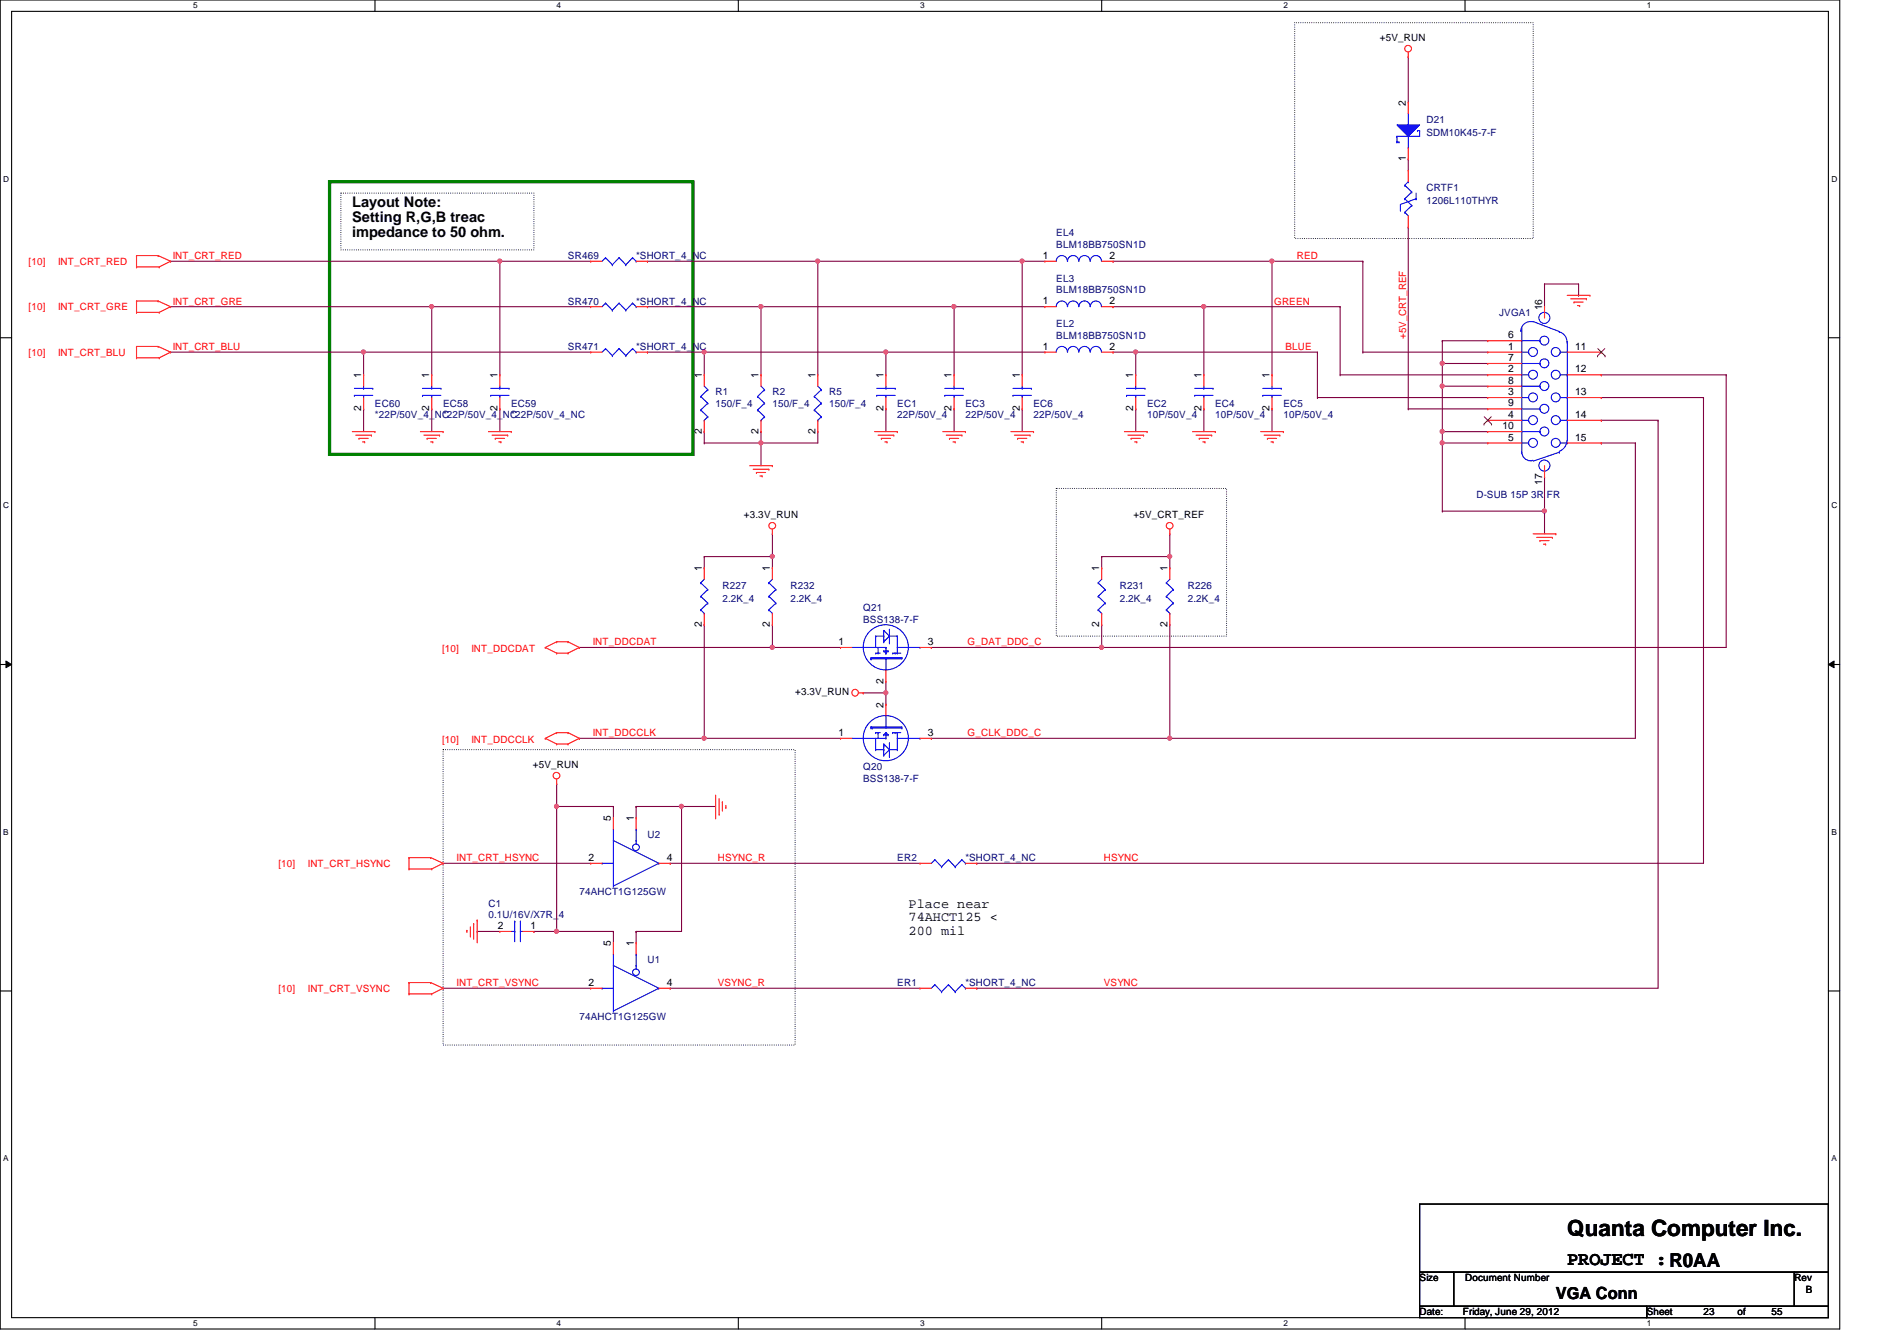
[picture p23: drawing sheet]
<svg xmlns="http://www.w3.org/2000/svg" width="297mm" height="210mm" viewBox="0 0 297 210" stroke-linecap="round" stroke-linejoin="round" font-family="sans-serif">
<defs><g id="words">
<text font-size="3.5" x="245.4" y="193.5">Quanta Computer Inc.</text>
<text font-size="3" x="245.4" y="198.1">PROJECT :R0AA</text>
<text font-size="2.6" x="243.6" y="203.3">VGA Conn</text>
<g font-size="2.3">
<text x="55.2" y="32.3">Layout Note:</text>
<text x="55.2" y="34.7">Setting R,G,B treac</text>
<text x="55.2" y="37.1">impedance to 50 ohm.</text>
</g>
<g font-size="2.1">
<text x="142.3" y="142.1">Place near</text>
<text x="142.3" y="144.2">74AHCT125 &lt;</text>
<text x="142.3" y="146.3">200 mil</text>
</g>
<g font-size="1.6">
<text x="216.1" y="6.4">+5V_RUN</text>
<text x="220.1" y="16.6" transform="rotate(-90 220.1 16.6)">2</text>
<text x="220.1" y="25.2" transform="rotate(-90 220.1 25.2)">1</text>
<text x="163.3" y="40.5">1</text>
<text x="173.7" y="40.5">2</text>
<text x="163.3" y="47.6">1</text>
<text x="173.7" y="47.6">2</text>
<text x="236.2" y="53">6</text>
<text x="241.5" y="48.6" transform="rotate(-90 241.5 48.6)">16</text>
<text x="56.6" y="59.2" transform="rotate(-90 56.6 59.2)">1</text>
<text x="67.2" y="59.2" transform="rotate(-90 67.2 59.2)">1</text>
<text x="77.9" y="59.2" transform="rotate(-90 77.9 59.2)">1</text>
<text x="109.9" y="59.2" transform="rotate(-90 109.9 59.2)">1</text>
<text x="118.8" y="59.2" transform="rotate(-90 118.8 59.2)">1</text>
<text x="127.7" y="59.2" transform="rotate(-90 127.7 59.2)">1</text>
<text x="138.3" y="59.2" transform="rotate(-90 138.3 59.2)">1</text>
<text x="149" y="59.2" transform="rotate(-90 149 59.2)">1</text>
<text x="159.7" y="59.2" transform="rotate(-90 159.7 59.2)">1</text>
<text x="163.3" y="54.7">1</text>
<text x="173.7" y="54.7">2</text>
<text x="177.5" y="59.2" transform="rotate(-90 177.5 59.2)">1</text>
<text x="188.1" y="59.2" transform="rotate(-90 188.1 59.2)">1</text>
<text x="198.8" y="59.2" transform="rotate(-90 198.8 59.2)">1</text>
<text x="236.2" y="54.7">1</text>
<text x="236.2" y="58.3">2</text>
<text x="236.2" y="56.5">7</text>
<text x="246.6" y="58.3">12</text>
<text x="246.6" y="54.7">11</text>
<text x="56.6" y="64.3" transform="rotate(-90 56.6 64.3)">2</text>
<text x="67.2" y="64.3" transform="rotate(-90 67.2 64.3)">2</text>
<text x="77.9" y="64.3" transform="rotate(-90 77.9 64.3)">2</text>
<text x="138.3" y="64.3" transform="rotate(-90 138.3 64.3)">2</text>
<text x="149" y="64.3" transform="rotate(-90 149 64.3)">2</text>
<text x="159.7" y="64.3" transform="rotate(-90 159.7 64.3)">2</text>
<text x="177.5" y="64.3" transform="rotate(-90 177.5 64.3)">2</text>
<text x="188.1" y="64.3" transform="rotate(-90 188.1 64.3)">2</text>
<text x="198.8" y="64.3" transform="rotate(-90 198.8 64.3)">2</text>
<text x="236.2" y="61.8">3</text>
<text x="236.2" y="65.4">4</text>
<text x="236.2" y="60.1">8</text>
<text x="236.2" y="63.6">9</text>
<text x="246.6" y="65.4">14</text>
<text x="246.6" y="61.8">13</text>
<text x="109.9" y="67.9" transform="rotate(-90 109.9 67.9)">2</text>
<text x="118.8" y="67.9" transform="rotate(-90 118.8 67.9)">2</text>
<text x="127.7" y="67.9" transform="rotate(-90 127.7 67.9)">2</text>
<text x="235.3" y="67.2">10</text>
<text x="236.2" y="69">5</text>
<text x="246.6" y="69">15</text>
<text x="241.5" y="75.9" transform="rotate(-90 241.5 75.9)">17</text>
<text x="116.5" y="81.1">+3.3V_RUN</text>
<text x="177.5" y="81.1">+5V_CRT_REF</text>
<text x="109.9" y="89.5" transform="rotate(-90 109.9 89.5)">1</text>
<text x="120.6" y="89.5" transform="rotate(-90 120.6 89.5)">1</text>
<text x="172.1" y="89.5" transform="rotate(-90 172.1 89.5)">1</text>
<text x="182.8" y="89.5" transform="rotate(-90 182.8 89.5)">1</text>
<text x="109.9" y="98.1" transform="rotate(-90 109.9 98.1)">2</text>
<text x="120.6" y="98.1" transform="rotate(-90 120.6 98.1)">2</text>
<text x="131.3" y="101">1</text>
<text x="145.3" y="101">3</text>
<text x="172.1" y="98.1" transform="rotate(-90 172.1 98.1)">2</text>
<text x="182.8" y="98.1" transform="rotate(-90 182.8 98.1)">2</text>
<text x="138.3" y="107" transform="rotate(-90 138.3 107)">2</text>
<text x="124.5" y="108.8">+3.3V_RUN</text>
<text x="138.3" y="110.8" transform="rotate(-90 138.3 110.8)">2</text>
<text x="131.3" y="115.2">1</text>
<text x="145.3" y="115.2">3</text>
<text x="83.4" y="120.2">+5V_RUN</text>
<text x="95.7" y="128.6" transform="rotate(-90 95.7 128.6)">5</text>
<text x="99.2" y="128.6" transform="rotate(-90 99.2 128.6)">1</text>
<text x="92.2" y="134.7">2</text>
<text x="104.4" y="134.7">4</text>
<text x="77.9" y="145.4">2</text>
<text x="83.1" y="145.4">1</text>
<text x="95.7" y="148.1" transform="rotate(-90 95.7 148.1)">5</text>
<text x="99.2" y="148.1" transform="rotate(-90 99.2 148.1)">1</text>
<text x="92.2" y="154.3">2</text>
<text x="104.4" y="154.3">4</text>
<text x="222.3" y="200.6">Size</text>
<text x="229.4" y="200.6">Document Number</text>
<text x="281" y="200.6">Rev</text>
<text x="282.7" y="202.4">B</text>
<text x="222.3" y="205.9">Date:</text>
<text x="229.1" y="205.9">Friday, June 29, 2012</text>
<text x="257.8" y="205.9">Sheet</text>
<text x="266.7" y="205.9">23</text>
<text x="272.1" y="205.9">of</text>
<text x="277.4" y="205.9">55</text>
</g>
<g font-size="1.6" fill="#000080">
<text x="223.3" y="19.2">D21</text>
<text x="223.3" y="21.3">SDM10K45-7-F</text>
<text x="223.3" y="29.9">CRTF1</text>
<text x="223.3" y="32">1206L110THYR</text>
<text x="88.9" y="40.6">SR469</text>
<text x="99.6" y="40.6">*SHORT_4_NC</text>
<text x="165.4" y="37">EL4</text>
<text x="165.4" y="38.8">BLM18BB750SN1D</text>
<text x="88.9" y="47.7">SR470</text>
<text x="99.6" y="47.7">*SHORT_4_NC</text>
<text x="165.4" y="44.1">EL3</text>
<text x="165.4" y="45.9">BLM18BB750SN1D</text>
<text x="165.4" y="51.2">EL2</text>
<text x="165.4" y="53">BLM18BB750SN1D</text>
<text x="234.7" y="49.4">JVGA1</text>
<text x="88.9" y="54.8">SR471</text>
<text x="99.6" y="54.8">*SHORT_4_NC</text>
<text x="58.7" y="63.7">EC60</text>
<text x="58.7" y="65.4">*22P/50V_4_NC</text>
<text x="69.4" y="63.7">EC58</text>
<text x="69.4" y="65.4">*22P/50V_4_NC</text>
<text x="80" y="63.7">EC59</text>
<text x="80" y="65.4">*22P/50V_4_NC</text>
<text x="112.1" y="61.9">R1</text>
<text x="112.1" y="63.7">150/F_4</text>
<text x="120.9" y="61.9">R2</text>
<text x="120.9" y="63.7">150/F_4</text>
<text x="129.8" y="61.9">R5</text>
<text x="129.8" y="63.7">150/F_4</text>
<text x="140.5" y="63.7">EC1</text>
<text x="140.5" y="65.4">22P/50V_4</text>
<text x="151.2" y="63.7">EC3</text>
<text x="151.2" y="65.4">22P/50V_4</text>
<text x="161.8" y="63.7">EC6</text>
<text x="161.8" y="65.4">22P/50V_4</text>
<text x="179.6" y="63.7">EC2</text>
<text x="179.6" y="65.4">10P/50V_4</text>
<text x="190.3" y="63.7">EC4</text>
<text x="190.3" y="65.4">10P/50V_4</text>
<text x="201" y="63.7">EC5</text>
<text x="201" y="65.4">10P/50V_4</text>
<text x="231.2" y="77.9">D-SUB 15P 3R FR</text>
<text x="113.1" y="92.1">R227</text>
<text x="113.1" y="94.2">2.2K_4</text>
<text x="123.8" y="92.1">R232</text>
<text x="123.8" y="94.2">2.2K_4</text>
<text x="135.2" y="95.7">Q21</text>
<text x="175.3" y="92.1">R231</text>
<text x="175.3" y="94.2">2.2K_4</text>
<text x="186" y="92.1">R226</text>
<text x="186" y="94.2">2.2K_4</text>
<text x="135.2" y="97.5">BSS138-7-F</text>
<text x="135.2" y="120.6">Q20</text>
<text x="135.2" y="122.3">BSS138-7-F</text>
<text x="101.4" y="131.2">U2</text>
<text x="140.5" y="134.8">ER2</text>
<text x="151.2" y="134.8">*SHORT_4_NC</text>
<text x="76.5" y="141.9">C1</text>
<text x="76.5" y="143.7">0.1U/16V/X7R_4</text>
<text x="90.7" y="140.1">74AHCT1G125GW</text>
<text x="101.4" y="150.8">U1</text>
<text x="140.5" y="154.3">ER1</text>
<text x="151.2" y="154.3">*SHORT_4_NC</text>
<text x="90.7" y="159.7">74AHCT1G125GW</text>
</g>
<g font-size="1.6" fill="#f00">
<text x="4.5" y="41.4">[10]</text>
<text x="9.1" y="41.4">INT_CRT_RED</text>
<text x="27" y="40.6">INT_CRT_RED</text>
<text x="203.1" y="40.6">RED</text>
<text x="27" y="47.7">INT_CRT_GRE</text>
<text x="199.5" y="47.7">GREEN</text>
<text x="4.5" y="48.6">[10]</text>
<text x="9.1" y="48.6">INT_CRT_GRE</text>
<text x="220.2" y="53" transform="rotate(-90 220.2 53)">+5V_CRT_REF</text>
<text x="4.5" y="55.7">[10]</text>
<text x="9.1" y="55.7">INT_CRT_BLU</text>
<text x="27" y="54.8">INT_CRT_BLU</text>
<text x="201.3" y="54.8">BLUE</text>
<text x="92.8" y="101">INT_DDCDAT</text>
<text x="151.5" y="101">G_DAT_DDC_C</text>
<text x="69.2" y="102.1">[10]</text>
<text x="73.8" y="102.1">INT_DDCDAT</text>
<text x="69.2" y="116.3">[10]</text>
<text x="73.8" y="116.3">INT_DDCCLK</text>
<text x="92.8" y="115.2">INT_DDCCLK</text>
<text x="151.5" y="115.2">G_CLK_DDC_C</text>
<text x="43.6" y="135.7">[10]</text>
<text x="48.2" y="135.7">INT_CRT_HSYNC</text>
<text x="71.5" y="134.8">INT_CRT_HSYNC</text>
<text x="112.4" y="134.8">HSYNC_R</text>
<text x="172.8" y="134.8">HSYNC</text>
<text x="43.6" y="155.2">[10]</text>
<text x="48.2" y="155.2">INT_CRT_VSYNC</text>
<text x="71.5" y="154.3">INT_CRT_VSYNC</text>
<text x="112.4" y="154.3">VSYNC_R</text>
<text x="172.8" y="154.3">VSYNC</text>
</g>
<g font-size="1.3">
<text x="30.3" y="1.3">5</text>
<text x="87.2" y="1.3">4</text>
<text x="144.1" y="1.3">3</text>
<text x="201" y="1.3">2</text>
<text x="257.8" y="1.3">1</text>
<text x=".5" y="28.4">D</text>
<text x="286.8" y="28.4">D</text>
<text x=".5" y="79.5">C</text>
<text x="286.8" y="79.5">C</text>
<text x=".5" y="130.7">B</text>
<text x="286.8" y="130.7">B</text>
<text x=".5" y="181.8">A</text>
<text x="286.8" y="181.8">A</text>
<text x="30.3" y="207.6">5</text>
<text x="87.2" y="207.6">4</text>
<text x="144.1" y="207.6">3</text>
<text x="201" y="207.6">2</text>
<text x="257.8" y="207.6">1</text>
</g>
</g></defs>
<path d="M0 0h288.1v208h-288.1zM1.8 1.8h284.5v204.4h-284.5z" fill="none" stroke="#000" stroke-width=".17"/>
<g fill="#fff">
<path d="M30.3 .2h.6v1.4h-.6z"/>
<path d="M30.3 206.4h.6v1.4h-.6z"/>
</g>
<path d="M58.7 0v1.8M58.7 206.2v1.8" fill="none" stroke="#000" stroke-width=".17"/>
<g fill="#fff">
<path d="M87.2 .2h.6v1.4h-.6z"/>
<path d="M87.2 206.4h.6v1.4h-.6z"/>
</g>
<path d="M115.6 0v1.8M115.6 206.2v1.8" fill="none" stroke="#000" stroke-width=".17"/>
<g fill="#fff">
<path d="M144.1 .2h.6v1.4h-.6z"/>
<path d="M144.1 206.4h.6v1.4h-.6z"/>
</g>
<path d="M172.5 0v1.8M172.5 206.2v1.8" fill="none" stroke="#000" stroke-width=".17"/>
<g fill="#fff">
<path d="M201 .2h.6v1.4h-.6z"/>
<path d="M201 206.4h.6v1.4h-.6z"/>
</g>
<path d="M229.4 0v1.8M229.4 206.2v1.8" fill="none" stroke="#000" stroke-width=".17"/>
<g fill="#fff">
<path d="M257.8 .2h.7v1.4h-.7z"/>
<path d="M257.8 206.4h.7v1.4h-.7z"/>
<path d="M.5 27.3h.9v1.4h-.9z"/>
<path d="M286.8 27.3h.9v1.4h-.9z"/>
<path d="M.5 78.4h.9v1.4h-.9z"/>
<path d="M286.8 78.4h.9v1.4h-.9z"/>
</g>
<path d="M0 52.9h1.8M286.3 52.9h1.8" fill="none" stroke="#000" stroke-width=".17"/>
<g fill="#fff">
<path d="M.5 129.5h.8v1.4h-.8z"/>
<path d="M286.8 129.5h.8v1.4h-.8z"/>
</g>
<path d="M0 104h1.8M286.3 104h1.8" fill="none" stroke="#000" stroke-width=".17"/>
<path d="M.9 103.5l.9 .5-.9 .5zM286.3 104l.9-.5v1z" fill="#000"/>
<path d="M.9 103.5l.9 .5-.9 .5zM286.3 104l.9-.5v1z" fill="none" stroke="#000" stroke-width=".16"/>
<g fill="#fff">
<path d="M.5 180.6h.8v1.4h-.8z"/>
<path d="M286.8 180.6h.8v1.4h-.8z"/>
</g>
<path d="M0 155.1h1.8M286.3 155.1h1.8" fill="none" stroke="#000" stroke-width=".17"/>
<path d="M202.7 3.6h37.4v33.7h-37.4zM53.4 30.2h30.2v8.9h-30.2zM165.4 76.5h26.7v23.1h-26.7zM69.4 117.3h55.1v46.3h-55.1z" fill="none" stroke="#000" stroke-width=".17" stroke-dasharray="0 .3"/>
<path d="M51.6 28.4h56.9v42.7h-56.9z" fill="none" stroke="#008000" stroke-width=".51"/>
<path d="M138.7 55.1h.1M138.7 55.1h24.9" fill="none" stroke="#800040" stroke-width=".17"/>
<circle cx="138.7" cy="55.1" r=".32" fill="#f0f"/>
<circle cx="138.7" cy="55.1" r=".32" fill="none" stroke="#f0f" stroke-width=".17"/>
<path d="M160.1 40.9h.1M160.1 40.9h3.5M120.9 97.8h.1M120.9 97.8v3.5h-30.2M90.7 101.3h.1" fill="none" stroke="#800040" stroke-width=".17"/>
<circle cx="120.9" cy="101.3" r=".32" fill="#f0f"/>
<circle cx="120.9" cy="101.3" r=".32" fill="none" stroke="#f0f" stroke-width=".17"/>
<g fill="none" stroke="#800040" stroke-width=".17">
<path d="M199.2 40.9h.1M199.2 40.9h14.2M225.8 53.3h.1M225.8 56.9h.1M225.8 53.3v3.6M225.8 53.3h7.2M225.8 56.9h7.2M110.3 69.3h.1M110.3 69.3h8.9M206.3 62.2h.1M206.3 62.2h26.7M225.8 67.6h.1"/>
<path d="M225.8 69.3h.1M225.8 69.3h7.2M225.8 67.6h7.2M225.8 67.6v1.7M250.7 69.3h.1M250.7 65.8h.1M250.7 62.2h.1M250.7 69.3h5.4M250.7 62.2h16M250.7 65.8h8.9M259.6 65.8h.1M259.6 65.8v88.9"/>
<path d="M266.7 62.2h.1M266.7 62.2v72.9"/>
</g>
<circle cx="225.8" cy="56.9" r=".32" fill="#f0f"/>
<circle cx="225.8" cy="56.9" r=".32" fill="none" stroke="#f0f" stroke-width=".17"/>
<g fill="none" stroke="#800040" stroke-width=".17">
<path d="M209.8 58.7h.1M209.8 58.7h23.2M241.8 44.4h.1M241.8 44.4h5.4v1.8M241.8 44.4v3.6M247.2 46.2h.1M250.7 58.7h.1M250.7 58.7h19.6M110.3 67.6h.1M110.3 67.6v1.7M119.2 67.6h.1M119.2 67.6v1.7"/>
<path d="M256.1 69.3h.1M256.1 69.3v46.3M120.9 83.6h.1M120.9 83.6v3.5M172.5 88.9h.1M172.5 87.1v1.8M183.2 97.8h.1M183.2 97.8v17.8M152.9 135.1h.1M152.9 135.1h113.8"/>
</g>
<circle cx="183.1" cy="115.5" r=".32" fill="#f0f"/>
<circle cx="183.1" cy="115.5" r=".32" fill="none" stroke="#f0f" stroke-width=".17"/>
<path d="M26.7 48h40.9M67.6 48h.1M128.1 40.9h.1M128.1 40.9h32M206.3 55.1h.1M206.3 55.1v7.1M213.4 55.1h.1M213.4 55.1h19.6M138.7 64h.1M138.7 64v3.6M145.8 101.3h.1M145.8 101.3h26.7" fill="none" stroke="#800040" stroke-width=".17"/>
<circle cx="160" cy="40.9" r=".32" fill="#f0f"/>
<circle cx="160" cy="40.9" r=".32" fill="none" stroke="#f0f" stroke-width=".17"/>
<circle cx="128" cy="40.9" r=".32" fill="#f0f"/>
<circle cx="128" cy="40.9" r=".32" fill="none" stroke="#f0f" stroke-width=".17"/>
<g fill="none" stroke="#800040" stroke-width=".17">
<path d="M26.7 40.9h51.6M78.3 40.9h.1M110.3 55.1h.1M110.3 55.1h28.4M119.2 48h.1M119.2 48v10.7M119.2 48h30.2M128.1 40.9h.1M128.1 40.9v17.8M149.4 48h.1M149.4 48v10.7M213.4 40.9h.1"/>
<path d="M213.4 40.9v14.2M149.4 64h.1M149.4 64v3.6M160.1 64h.1M160.1 64v3.6M220.5 64h.1M220.5 64h12.5M145.8 115.6h.1M145.8 115.6h37.4"/>
</g>
<circle cx="149.4" cy="48" r=".32" fill="#f0f"/>
<circle cx="149.4" cy="48" r=".32" fill="none" stroke="#f0f" stroke-width=".17"/>
<circle cx="119.1" cy="48" r=".32" fill="#f0f"/>
<circle cx="119.1" cy="48" r=".32" fill="none" stroke="#f0f" stroke-width=".17"/>
<path d="M26.7 55.1h30.2M56.9 55.1h.1M110.3 55.1h.1M110.3 55.1v3.6M138.7 55.1h.1M138.7 55.1v3.6M225.8 69.3h.1M225.8 69.3v10.7" fill="none" stroke="#800040" stroke-width=".17"/>
<circle cx="225.8" cy="69.3" r=".32" fill="#f0f"/>
<circle cx="225.8" cy="69.3" r=".32" fill="none" stroke="#f0f" stroke-width=".17"/>
<path d="M241.8 74.7h.1M241.8 74.7v5.3" fill="none" stroke="#800040" stroke-width=".17"/>
<circle cx="241.8" cy="80" r=".32" fill="#f0f"/>
<circle cx="241.8" cy="80" r=".32" fill="none" stroke="#f0f" stroke-width=".17"/>
<path d="M119.2 69.3h.1M119.2 69.3v3.6M172.5 97.8h.1M172.5 97.8v3.5M183.2 88.9h.1M183.2 87.1v1.8M225.8 80h.1M225.8 80h16M241.8 80h.1M241.8 80v3.6M172.5 101.3h.1M172.5 101.3h97.8" fill="none" stroke="#800040" stroke-width=".17"/>
<circle cx="172.5" cy="101.3" r=".32" fill="#f0f"/>
<circle cx="172.5" cy="101.3" r=".32" fill="none" stroke="#f0f" stroke-width=".17"/>
<path d="M110.3 87.1h.1M110.3 87.1h10.6M152.9 154.7h.1M152.9 154.7h106.7" fill="none" stroke="#800040" stroke-width=".17"/>
<circle cx="120.9" cy="87.1" r=".32" fill="#f0f"/>
<circle cx="120.9" cy="87.1" r=".32" fill="none" stroke="#f0f" stroke-width=".17"/>
<path d="M135.2 108.5h.1M135.2 108.5h3.5" fill="none" stroke="#800040" stroke-width=".17"/>
<circle cx="138.7" cy="108.4" r=".32" fill="#f0f"/>
<circle cx="138.7" cy="108.4" r=".32" fill="none" stroke="#f0f" stroke-width=".17"/>
<path d="M119.2 69.3h.1M128.1 67.6h.1M128.1 67.6v1.7h-8.9M110.3 88.9h.1M110.3 87.1v1.8M120.9 88.9h.1M120.9 87.1v1.8M110.3 115.6h.1M110.3 115.6h21.3M138.7 108.5h.1M138.7 106.7v1.8" fill="none" stroke="#800040" stroke-width=".17"/>
<circle cx="119.1" cy="69.3" r=".32" fill="#f0f"/>
<circle cx="119.1" cy="69.3" r=".32" fill="none" stroke="#f0f" stroke-width=".17"/>
<path d="M172.5 87.1h.1M172.5 87.1h10.7M183.2 115.6h.1M183.2 115.6h72.9" fill="none" stroke="#800040" stroke-width=".17"/>
<circle cx="183.1" cy="87.1" r=".32" fill="#f0f"/>
<circle cx="183.1" cy="87.1" r=".32" fill="none" stroke="#f0f" stroke-width=".17"/>
<g fill="none" stroke="#800040" stroke-width=".17">
<path d="M149.4 48h.1M149.4 48h14.2M177.8 55.1h.1M177.8 55.1h28.5M188.5 48h.1M188.5 48h21.3M209.8 48h.1M209.8 48v10.7M225.8 56.9h.1M225.8 56.9v3.6M270.3 58.7h.1M270.3 58.7v42.6"/>
<path d="M225.8 60.5h.1M225.8 60.5h7.2M120.9 101.3h.1M120.9 101.3h10.7"/>
</g>
<circle cx="177.8" cy="55.1" r=".32" fill="#f0f"/>
<circle cx="177.8" cy="55.1" r=".32" fill="none" stroke="#f0f" stroke-width=".17"/>
<g fill="none" stroke="#800040" stroke-width=".17">
<path d="M220.5 35.6h.1M220.5 35.6v28.4M174.3 55.1h.1M174.3 55.1h3.5M177.8 55.1h.1M177.8 55.1v3.6M188.5 48h.1M188.5 48v10.7M177.8 64h.1M177.8 64v3.6M188.5 64h.1M188.5 64v3.6"/>
<path d="M199.2 64h.1M199.2 64v3.6M90.7 115.6h.1M90.7 115.6h19.6"/>
</g>
<circle cx="188.5" cy="48" r=".32" fill="#f0f"/>
<circle cx="188.5" cy="48" r=".32" fill="none" stroke="#f0f" stroke-width=".17"/>
<path d="M174.3 48h.1M174.3 48h14.2M199.2 40.9h.1M199.2 40.9v17.8" fill="none" stroke="#800040" stroke-width=".17"/>
<circle cx="199.2" cy="40.9" r=".32" fill="#f0f"/>
<circle cx="199.2" cy="40.9" r=".32" fill="none" stroke="#f0f" stroke-width=".17"/>
<path d="M220.5 24.9h.1M220.5 24.9v1.8M160.1 40.9h.1M160.1 40.9v17.8M174.3 40.9h.1M174.3 40.9h24.9M110.3 97.8h.1M110.3 97.8v17.8" fill="none" stroke="#800040" stroke-width=".17"/>
<circle cx="110.3" cy="115.5" r=".32" fill="#f0f"/>
<circle cx="110.3" cy="115.5" r=".32" fill="none" stroke="#f0f" stroke-width=".17"/>
<path d="M225.8 60.5h.1M225.8 60.5v7.1" fill="none" stroke="#800040" stroke-width=".17"/>
<circle cx="225.8" cy="67.5" r=".32" fill="#f0f"/>
<circle cx="225.8" cy="67.5" r=".32" fill="none" stroke="#f0f" stroke-width=".17"/>
<circle cx="225.8" cy="60.4" r=".32" fill="#f0f"/>
<circle cx="225.8" cy="60.4" r=".32" fill="none" stroke="#f0f" stroke-width=".17"/>
<g fill="none" stroke="#800040" stroke-width=".17">
<path d="M138.7 110.2h.1M138.7 108.5v1.7M69.4 135.1h.1M69.4 135.1h23.1M87.2 126.2h.1M87.2 122.7h.1M87.2 126.2h8.9M87.2 122.7v23.1M99.6 126.2h.1M99.6 126.2h12.5M106.7 126.2h.1M69.4 154.7h.1"/>
<path d="M69.4 154.7h23.1M74.7 145.8h.1M74.7 145.8h3.6M83.6 145.8h.1M83.6 145.8h12.5M87.2 145.8h.1M96.1 145.8h.1M96.1 145.8v1.8M99.6 145.8h.1M99.6 145.8v1.8"/>
</g>
<circle cx="87.1" cy="145.8" r=".32" fill="#f0f"/>
<circle cx="87.1" cy="145.8" r=".32" fill="none" stroke="#f0f" stroke-width=".17"/>
<circle cx="87.1" cy="126.2" r=".32" fill="#f0f"/>
<circle cx="87.1" cy="126.2" r=".32" fill="none" stroke="#f0f" stroke-width=".17"/>
<path d="M106.7 126.2h.1M106.7 126.2v19.6" fill="none" stroke="#800040" stroke-width=".17"/>
<circle cx="106.7" cy="126.2" r=".32" fill="#f0f"/>
<circle cx="106.7" cy="126.2" r=".32" fill="none" stroke="#f0f" stroke-width=".17"/>
<g fill="none" stroke="#800040" stroke-width=".17">
<path d="M220.5 8.9h.1M220.5 8.9v7.1M101.4 48h.1M101.4 55.1h.1M101.4 48h17.8M101.4 55.1h8.9M183.2 83.6h.1M183.2 83.6v3.5M96.1 126.2h.1M96.1 126.2v1.8M99.6 126.2h.1M99.6 126.2v1.8"/>
<path d="M104.9 135.1h.1M104.9 135.1h39.2M99.6 145.8h.1M99.6 145.8h7.1M104.9 154.7h.1M104.9 154.7h39.2"/>
</g>
<circle cx="110.3" cy="55.1" r=".32" fill="#f0f"/>
<circle cx="110.3" cy="55.1" r=".32" fill="none" stroke="#f0f" stroke-width=".17"/>
<path d="M67.6 48h.1M67.6 48v10.7M101.4 40.9h.1M101.4 40.9h26.7M56.9 64h.1M56.9 64v3.6M67.6 64h.1M67.6 64v3.6M78.3 64h.1M78.3 64v3.6" fill="none" stroke="#800040" stroke-width=".17"/>
<circle cx="67.6" cy="48" r=".32" fill="#f0f"/>
<circle cx="67.6" cy="48" r=".32" fill="none" stroke="#f0f" stroke-width=".17"/>
<path d="M56.9 55.1h.1M56.9 55.1v3.6M78.3 40.9h.1M78.3 40.9v17.8" fill="none" stroke="#800040" stroke-width=".17"/>
<circle cx="78.2" cy="40.9" r=".32" fill="#f0f"/>
<circle cx="78.2" cy="40.9" r=".32" fill="none" stroke="#f0f" stroke-width=".17"/>
<path d="M56.9 55.1h.1M56.9 55.1h35.6" fill="none" stroke="#800040" stroke-width=".17"/>
<circle cx="56.9" cy="55.1" r=".32" fill="#f0f"/>
<circle cx="56.9" cy="55.1" r=".32" fill="none" stroke="#f0f" stroke-width=".17"/>
<path d="M67.6 48h.1M67.6 48h24.9M78.3 40.9h.1M78.3 40.9h14.2" fill="none" stroke="#800040" stroke-width=".17"/>
<g fill="none" stroke="#f00" stroke-width=".17">
<path d="M220.5 8.9h.1M220.5 8.2v.7M220.5 35.6h.1M220.5 26.7h.1M220.5 26.7v1.7M220.5 33.8v1.8M21.4 40h.1M21.4 41.8h.1M21.4 47.1h.1M21.4 48.9h.1M21.4 54.2h.1M21.4 56h.1"/>
<path d="M21.4 40h3.4M21.4 41.8h3.5M21.4 40v1.8M21.4 47.1v1.8M21.4 54.2v1.8M21.4 47.1h3.4M21.4 48.9h3.5M21.4 54.2h3.4M21.4 56h3.5M24.8 40h.1M24.8 47.1h.1M24.8 54.2h.1"/>
<path d="M24.8 40l1.9 .9M24.8 47.1l1.9 .9M24.8 54.2l1.9 .9M24.9 41.8h.1M24.9 48.9h.1M24.9 56h.1M26.7 40.9h.1M26.7 48h.1M26.7 55.1h.1M26.7 40.9l-1.8 .9M26.7 48l-1.8 .9M26.7 55.1l-1.8 .9"/>
<path d="M56.9 58.7h.1M56.9 58.7v1.8M67.6 58.7h.1M67.6 58.7v1.8M78.3 58.7h.1M78.3 58.7v1.8M92.5 55.1h.1M92.5 55.1h1.8M99.6 55.1h1.8M101.4 55.1h.1M110.3 58.7h.1M110.3 58.7v1.8"/>
<path d="M128.1 58.7h.1M128.1 58.7v1.8M138.7 58.7h.1M138.7 58.7v1.8M149.4 58.7h.1M149.4 58.7v1.8M163.6 40.9h.1M163.6 48h.1M163.6 55.1h.1M163.6 55.1h1.8M163.6 40.9h1.8M163.6 48h1.8"/>
<path d="M172.5 55.1h1.8M172.5 40.9h1.8M172.5 48h1.8M174.3 40.9h.1M174.3 48h.1M174.3 55.1h.1M188.5 58.7h.1M188.5 58.7v1.8M199.2 58.7h.1M199.2 58.7v1.8M233 55.1h.1M233 58.7h.1"/>
<path d="M233 53.3h.1M233 56.9h.1M233 55.1h5.3M233 58.7h5.3M233 53.3h5.3M233 56.9h5.3M241.8 48h.1M241.8 48v1.8M245.4 46.2h3.6M245.4 55.1h5.3M245.4 58.7h5.3M246 46.8h2.4"/>
<path d="M246.5 47.3h.1M246.5 47.3h1.4M247 47.8h.4M247.4 47.8h.1M248.4 46.8h.1M249 46.2h.1M250.7 58.7h.1M250.7 55.1h.1M55.2 67.6h3.5M55.7 68.1h2.5M56.2 68.6h.1M56.2 68.6h1.5"/>
<path d="M56.8 69.2h.3M56.9 64h.1M56.9 62.2v1.8M57.1 69.2h.1M58.2 68.1h.1M58.7 67.6h.1M65.8 67.6h3.6M66.4 68.1h2.4M66.9 68.6h.1M66.9 68.6h1.4M67.4 69.2h.4M67.6 64h.1"/>
<path d="M67.6 62.2v1.8M67.8 69.2h.1M68.8 68.1h.1M69.4 67.6h.1M76.5 67.6h3.5M77 68.1h2.5M77.6 68.6h.1M77.6 68.6h1.4M78.1 69.2h.3M78.3 64h.1M78.3 62.2v1.8M78.4 69.2h.1"/>
<path d="M79.5 68.1h.1M80 67.6h.1M110.3 67.6h.1M110.3 65.8v1.8M117.4 72.9h3.5M117.9 73.4h2.5M118.4 74h.1M118.4 74h1.5M119 74.5h.3M119.3 74.5h.1M120.4 73.4h.1M120.9 72.9h.1"/>
<path d="M128.1 67.6h.1M128.1 65.8v1.8M136.9 67.6h3.6M137.5 68.1h2.5M138 68.6h.1M138 68.6h1.4M138.6 69.2h.3M138.7 64h.1M138.7 62.2v1.8M138.9 69.2h.1M140 68.1h.1M140.5 67.6h.1"/>
<path d="M147.6 67.6h3.6M148.2 68.1h2.4M148.7 68.6h.1M148.7 68.6h1.4M149.2 69.2h.4M149.4 64h.1M149.4 62.2v1.8M149.6 69.2h.1M150.6 68.1h.1M151.2 67.6h.1M158.3 67.6h3.5M158.8 68.1h2.5"/>
<path d="M159.3 68.6h.1M159.3 68.6h1.5M159.9 69.2h.3M160.2 69.2h.1M161.3 68.1h.1M161.8 67.6h.1M176.1 67.6h3.5M176.6 68.1h2.5M177.1 68.6h.1M177.1 68.6h1.5M177.7 69.2h.3M178 69.2h.1"/>
<path d="M179.1 68.1h.1M179.6 67.6h.1M186.7 67.6h3.6M187.3 68.1h2.4M187.8 68.6h.1M187.8 68.6h1.4M188.3 69.2h.4M188.5 64h.1M188.5 62.2v1.8M188.7 69.2h.1M189.7 68.1h.1M190.3 67.6h.1"/>
<path d="M197.4 67.6h3.6M197.9 68.1h2.5M198.5 68.6h.1M198.5 68.6h1.4M199 69.2h.3M199.2 64h.1M199.2 62.2v1.8M199.3 69.2h.1M200.4 68.1h.1M201 67.6h.1M233 62.2h.1M233 65.8h.1"/>
<path d="M233 69.3h.1M233 60.5h.1M233 64h.1M233 67.6h.1M233 67.6h5.3M233 69.3h5.3M233 65.8h5.3M233 62.2h5.3M233 60.5h5.3M233 64h5.3M241.8 74.7h.1M241.8 72.9v1.8"/>
<path d="M245.4 69.3h5.3M245.4 65.8h5.3M245.4 62.2h5.3M250.7 69.3h.1M250.7 65.8h.1M250.7 62.2h.1M110.3 88.9h.1M110.3 97.8h.1M110.3 88.9v1.8M110.3 96v1.8M120.9 83.6h.1M120.9 88.9h.1"/>
<path d="M120.9 97.8h.1M120.9 82.8v.8M120.9 88.9v1.8M120.9 96v1.8M172.5 88.9h.1M172.5 97.8h.1M172.5 88.9v1.8M172.5 96v1.8M183.2 83.6h.1M183.2 88.9h.1M183.2 97.8h.1M183.2 82.8v.8"/>
<path d="M183.2 88.9v1.8M183.2 96v1.8M240.1 83.6h3.5M240.6 84.1h2.5M241.1 84.6h.1M241.1 84.6h1.5M241.7 85.2h.3M242 85.2h.1M243.1 84.1h.1M243.6 83.6h.1M85.4 101.3h.1M85.4 115.6h.1"/>
<path d="M85.4 101.3l1.8 .9M85.4 115.6l1.8 .9M87.2 100.5h.1M87.2 102.2h.1M87.2 114.7h.1M87.2 116.5h.1M87.2 100.5l-1.8 .8M87.2 100.5h1.7M87.2 102.2h1.7M87.2 114.7l-1.8 .9M87.2 114.7h1.7M87.2 116.5h1.7"/>
<path d="M88.9 100.5h.1M88.9 102.2h.1M88.9 114.7h.1M88.9 116.5h.1M88.9 100.5l1.8 .8M88.9 114.7l1.8 .9M90.7 101.3h.1M90.7 115.6h.1M90.7 101.3l-1.8 .9M90.7 115.6l-1.8 .9M131.6 101.3h.1M131.6 115.6h.1"/>
<path d="M131.6 101.3h1.8M131.6 115.6h1.8M134.4 108.5h.8M135.2 108.5h.1M138.7 106.7h.1M138.7 110.2h.1M138.7 104.9v1.8M138.7 110.2v1.8M144.1 101.3h1.7M144.1 115.6h1.7M145.8 101.3h.1M145.8 115.6h.1"/>
<path d="M64 134.2h.1M64 136h.1M64 134.2h3.4M64 136h3.6M64 134.2v1.8M67.4 134.2h.1M67.4 134.2l2 .9M67.6 136h.1M69.4 135.1h.1M69.4 135.1l-1.8 .9M87.2 122.7h.1M87.2 122v.7"/>
<path d="M92.5 135.1h.1M92.5 135.1h1.8M96.1 128h.1M96.1 128v1.8M99.6 128h.1M99.6 128v1.8M103.2 135.1h1.7M104.9 135.1h.1M112.1 128h.1M112.1 124.5v3.5M112.6 127.5h.1M112.6 125v2.5"/>
<path d="M113.1 125.5h.1M113.1 125.5v1.5M113.7 126.4h.1M113.7 126.1v.3M144.1 135.1h.1M144.1 135.1h1.7M151.2 135.1h1.7M152.9 135.1h.1M64 153.8h.1M64 155.6h.1M64 153.8v1.8M64 153.8h3.4"/>
<path d="M64 155.6h3.6M67.4 153.8h.1M67.4 153.8l2 .9M67.6 155.6h.1M69.4 154.7h.1M69.4 154.7l-1.8 .9M73.1 145.6h.1M73.1 145.6v.4M73.7 146.5h.1M73.7 145.1v1.4M74.2 144.6h.1M74.2 144.6v2.4"/>
<path d="M74.7 144h.1M74.7 144v3.6M78.3 145.8h.1M78.3 145.8h1.7M81.8 145.8h1.8M83.6 145.8h.1M144.1 154.7h.1M144.1 154.7h1.7M151.2 154.7h1.7M152.9 154.7h.1"/>
<circle cx="220.5" cy="7.6" r=".52"/>
<circle cx="120.9" cy="82.3" r=".52"/>
<circle cx="183.2" cy="82.3" r=".52"/>
<circle cx="133.9" cy="108.4" r=".52"/>
<circle cx="87.1" cy="121.4" r=".52"/>
</g>
<path d="M222.3 188.5h64v10.6h-64zM222.3 199.1h5.3v5.4h-5.3zM227.6 199.1h53.4v5.4h-53.4zM281 199.1h5.3v5.4h-5.3zM222.3 204.5h35.5v1.7h-35.5zM257.8 204.5h28.5v1.7h-28.5z" fill="none" stroke="#000" stroke-width=".17"/>
<g fill="none" stroke="#00f" stroke-width=".17">
<path d="M219.3 32.9h.1M220 33.2h.1M220 31.1h.1M220 29h.1M220 33.2l.5 .6M220 31.1l1.1 1.1M220 29l1.1 1.1M220.5 28.4h.1M220.5 28.4l-.5 .6M221.1 32.2h.1M221.1 30.1h.1M221.1 32.2l-1.1 1"/>
<path d="M221.1 30.1l-1.1 1M221.7 31.1h.1M221.7 30.2v.9M221.7 31.1l-2.4 .9v.9M94.8 54.6h.1M94.8 54.6l-.5 .5M94.8 54.6l1.1 1.1M95.9 55.7h.1M96.9 54.6h.1M96.9 54.6l-1 1.1M96.9 54.6l1.1 1.1M98 55.7h.1"/>
<path d="M99.1 54.6h.1M99.1 54.6l-1.1 1.1M99.1 54.6l.5 .5M99.6 55.1h.1M165.4 40.9a.87 .87 0 0 1 .9-.9 .87 .87 0 0 1 .8 .9M165.4 48a.87 .87 0 0 1 .9-.9 .87 .87 0 0 1 .8 .9M165.4 55.1a.87 .87 0 0 1 .9-.9 .87 .87 0 0 1 .8 .9M167.2 40.9a.87 .87 0 0 1 .8-.9 .87 .87 0 0 1 .9 .9M167.2 48a.87 .87 0 0 1 .8-.9 .87 .87 0 0 1 .9 .9M167.2 55.1a.87 .87 0 0 1 .8-.9 .87 .87 0 0 1 .9 .9M168.9 40.9a.87 .87 0 0 1 .9-.9 .87 .87 0 0 1 .9 .9M168.9 48a.87 .87 0 0 1 .9-.9 .87 .87 0 0 1 .9 .9"/>
<path d="M168.9 55.1a.87 .87 0 0 1 .9-.9 .87 .87 0 0 1 .9 .9M170.7 40.9a.87 .87 0 0 1 .9-.9 .87 .87 0 0 1 .9 .9M170.7 48a.87 .87 0 0 1 .9-.9 .87 .87 0 0 1 .9 .9M170.7 55.1a.87 .87 0 0 1 .9-.9 .87 .87 0 0 1 .9 .9M238.3 53.3h2.8M238.3 55.1h1M238.3 58.7h1M238.3 56.9h2.8M238.3 51.2v19.6M239.3 55.1h.1M239.3 58.7h.1M240 50.4a1.55 1.55 0 0 0-1.9 1.5"/>
<path d="M240.1 50.3l4.1 1.6M241.1 53.3h.1M241.1 56.9h.1M244.1 51.9a1.58 1.58 0 0 1 1.3 1.6M244.2 51.9h.1M244.3 55.1h.1M244.3 55.1h1.1M244.3 58.7h1.1M245.4 58.7h.1M245.4 53.5h.1M245.4 53.5v15.5M55.5 61.9h.1"/>
<path d="M55.5 61.9h2.9M55.5 60.8h2.9M56.9 60.8h.1M56.9 61.9h.1M56.9 60.5v.3M56.9 61.9v.3M58.4 60.8h.1M66.2 61.9h.1M66.2 61.9h2.8M66.2 60.8h2.8M67.6 60.8h.1M67.6 61.9h.1"/>
<path d="M67.6 60.5v.3M67.6 61.9v.3M69 60.8h.1M76.8 61.9h.1M76.8 61.9h2.9M76.8 60.8h2.9M78.3 60.8h.1M78.3 61.9h.1M78.3 60.5v.3M78.3 61.9v.3M79.7 60.8h.1M109.7 62.1h.1"/>
<path d="M109.7 64.2h.1M109.7 62.1l1.1 1M109.7 64.2l1.1 1M110.3 65.8h.1M110.3 60.5l.5 .5M110.8 61h.1M110.8 63.1h.1M110.8 65.2h.1M110.8 61l-1.1 1.1M110.8 63.1l-1.1 1.1M110.8 65.2l-.5 .6M127.5 62.1h.1"/>
<path d="M127.5 64.2h.1M127.5 62.1l1.1 1M127.5 64.2l1.1 1M128.1 65.8h.1M128.1 60.5l.5 .5M128.6 61h.1M128.6 63.1h.1M128.6 65.2h.1M128.6 61l-1.1 1.1M128.6 63.1l-1.1 1.1M128.6 65.2l-.5 .6M137.3 61.9h.1"/>
<path d="M137.3 61.9h2.9M137.3 60.8h2.9M138.7 60.8h.1M138.7 61.9h.1M138.7 60.5v.3M138.7 61.9v.3M140.2 60.8h.1M148 61.9h.1M148 61.9h2.8M148 60.8h2.8M149.4 60.8h.1M149.4 61.9h.1"/>
<path d="M149.4 60.5v.3M149.4 61.9v.3M150.8 60.8h.1M187.1 61.9h.1M187.1 61.9h2.8M187.1 60.8h2.8M188.5 60.8h.1M188.5 61.9h.1M188.5 60.5v.3M188.5 61.9v.3M189.9 60.8h.1M197.7 61.9h.1"/>
<path d="M197.7 61.9h2.9M197.7 60.8h2.9M199.2 60.8h.1M199.2 61.9h.1M199.2 60.5v.3M199.2 61.9v.3M200.6 60.8h.1M238.3 70.8h.1M238.3 70.8a1.33 1.33 0 0 0 1.7 1.3M238.3 60.5h2.8M238.3 62.2h1M238.3 65.8h1"/>
<path d="M238.3 67.6h2.8M238.3 69.3h1M238.3 64h2.8M239.3 62.2h.1M239.3 65.8h.1M239.3 69.3h.1M241.1 60.5h.1M241.1 67.6h.1M241.1 64h.1M244.2 70.8h.1M244.2 70.8l-4.1 1.4M244.3 65.8h.1"/>
<path d="M244.3 62.2h1.1M244.3 65.8h1.1M244.3 69.3h1.1M245.4 69a1.88 1.88 0 0 1-1.3 1.7M245.4 69.3h.1M245.4 62.2h.1M109.7 91.2h.1M109.7 93.3h.1M109.7 95.5h.1M109.7 91.2l1.1 1.1M109.7 93.3l1.1 1.1M109.7 95.5l.6 .5"/>
<path d="M110.3 96h.1M110.3 90.7l-.6 .5M110.8 92.3h.1M110.8 94.4h.1M110.8 92.3l-1.1 1M110.8 94.4l-1.1 1.1M120.4 91.2h.1M120.4 93.3h.1M120.4 95.5h.1M120.4 91.2l1.1 1.1M120.4 93.3l1.1 1.1M120.4 95.5l.5 .5"/>
<path d="M120.9 96h.1M120.9 90.7l-.5 .5M121.5 92.3h.1M121.5 94.4h.1M121.5 92.3l-1.1 1M121.5 94.4l-1.1 1.1M137.1 99.6h.1M137.1 99.6v1.7M137.1 99.6h1.3M138.4 99.6h.1M138.4 98.7h.1M138.4 98.7l.9 .9"/>
<path d="M138.4 98.7v1.8M139.3 99.6h.1M139.3 98.5h.1M139.3 99.6h1.2M139.3 99.6l-.9 .9M139.3 98.5v2.1M140.5 99.6h.1M140.5 99.6v2.6M172 91.2h.1M172 93.3h.1M172 95.5h.1M172 91.2l1.1 1.1"/>
<path d="M172 93.3l1.1 1.1M172 95.5l.5 .5M172.5 96h.1M172.5 90.7l-.5 .5M173.1 92.3h.1M173.1 94.4h.1M173.1 92.3l-1.1 1M173.1 94.4l-1.1 1.1M182.6 91.2h.1M182.6 93.3h.1M182.6 95.5h.1M182.6 91.2l1.1 1.1"/>
<path d="M182.6 93.3l1.1 1.1M182.6 95.5l.6 .5M183.2 96h.1M183.2 90.7l-.6 .5M183.7 92.3h.1M183.7 94.4h.1M183.7 92.3l-1.1 1M183.7 94.4l-1.1 1.1M133.4 101.3h5.3M133.4 115.6h5.3M136.4 103.1h.1M136.4 103h.1"/>
<path d="M136.4 113.8h.1M136.4 114h.1M136.4 113.8h4.8v.2M136.4 103h4.8M136.4 103v.1M136.4 113.8v.2M136.4 114h4.8M136.6 103h.1M136.6 114h.1M137.1 102.2h.1M137.1 114.7h.1M137.1 117.3h.1"/>
<path d="M137.1 102.2h.7M137.1 115.6v1.7M137.1 114.7h.7M137.1 117.3h1.3M137.5 102.2h.1M137.5 114.7h.1M137.5 101.3v.9M137.5 114.7v.9M138.4 101.9h.1M138.4 100.3h.1M138.4 100.5h.1M138.4 100.1h.1"/>
<path d="M138.4 117.3h.1M138.4 115h.1M138.4 118.2h.1M138.4 116.6h.1M138.4 116.5h.1M138.4 116.8h.1M138.4 101.9h.7M138.4 101.9l.3 .3M138.4 116.5v1.7M138.4 115h.7M138.4 116.5l.9 .8M138.7 101.3h.1"/>
<path d="M138.7 103.1h.1M138.7 101.9h.1M138.7 102.2h.1M138.7 115.6h.1M138.7 113.8h.1M138.7 115h.1M138.7 114.7h.1M138.7 101.3v.6M138.7 103.1v1.8M138.7 112v1.8M138.7 115v.6M138.7 114.7l-.3 .3"/>
<path d="M138.7 114.7l.4 .3M139.1 101.9h.1M139.1 115h.1M139.1 101.9l-.4 .3M139.3 100.6h.1M139.3 117.3h.1M139.3 116.3h.1M139.3 118.4h.1M139.3 116.3v2.1M139.3 117.3h1.2M139.3 117.3l-.9 .9M139.8 102.2h.1"/>
<path d="M139.8 114.7h.1M139.8 102.2h1.3M139.8 114.7h1.3M140.2 102.2h.1M140.2 114.7h.1M140.5 102.2h.1M140.5 114.7h.1M140.5 117.3h.1M140.5 101.3h3.6M140.5 114.7v2.6M140.5 115.6h3.6M141.2 103h.1"/>
<path d="M141.2 114h.1M141.2 103v.1h-4.8M144.1 101.3h.1M144.1 115.6h.1M94.3 135.1h.1M94.3 135.1h1.8M96.1 131.6h.1M96.1 138.7h.1M96.1 129.8h.1M96.1 129.8v8.9M96.1 131.6l7.1 3.5M99.6 131.6h.1"/>
<path d="M99.6 129.8h.1M99.6 129.8v2.3M103.2 135.1h.1M103.2 135.1l-7.1 3.6M146.4 134.6h.1M146.4 134.6l-.6 .5M146.4 134.6l1 1.1M147.4 135.7h.1M148.5 134.6h.1M148.5 134.6l-1.1 1.1M148.5 134.6l1.1 1.1M149.6 135.7h.1"/>
<path d="M150.6 134.6h.1M150.6 134.6l-1 1.1M150.6 134.6l.6 .5M151.2 135.1h.1M80 145.8h.6M80.6 144.2h.1M80.6 145.8h.1M80.6 144.2v3.2M81.5 145.8h.1M81.5 144.2h.1M81.5 145.8h.3M81.5 144.2v3.2"/>
<path d="M146.4 154.1h.1M146.4 154.1l-.6 .6M146.4 154.1l1 1.1M147.4 155.2h.1M148.5 154.1h.1M148.5 154.1l-1.1 1.1M148.5 154.1l1.1 1.1M149.6 155.2h.1M150.6 154.1h.1M150.6 154.1l-1 1.1M150.6 154.1l.6 .6M151.2 154.7h.1"/>
<circle cx="240" cy="58.6" r=".7"/>
<circle cx="240" cy="55.1" r=".7"/>
<circle cx="241.8" cy="56.9" r=".7"/>
<circle cx="241.8" cy="53.3" r=".7"/>
<circle cx="241.8" cy="49.8" r=".87"/>
<circle cx="243.6" cy="55.1" r=".7"/>
<circle cx="243.6" cy="58.6" r=".7"/>
<circle cx="240" cy="62.2" r=".7"/>
<circle cx="240" cy="65.8" r=".7"/>
<circle cx="240" cy="69.3" r=".7"/>
<circle cx="241.8" cy="60.4" r=".7"/>
<circle cx="241.8" cy="67.5" r=".7"/>
<circle cx="241.8" cy="64" r=".7"/>
<circle cx="241.8" cy="72.9" r=".87"/>
<circle cx="243.6" cy="62.2" r=".7"/>
<circle cx="243.6" cy="65.8" r=".7"/>
<circle cx="243.6" cy="69.3" r=".7"/>
<circle cx="138.7" cy="115.5" r="3.5"/>
<circle cx="138.7" cy="101.3" r="3.5"/>
<circle cx="99.6" cy="132.6" r=".52"/>
</g>
<path d="M250.1 55.7h.1M250.2 54.6l1.1 1.1M251.3 54.6l-1.2 1.1M251.3 55.7h.1M232.4 66.4h.1M232.4 65.2l1.1 1.2M233.5 65.2l-1.1 1.2M233.5 66.4h.1" fill="none" stroke="#804000" stroke-width=".16"/>
<path d="M218.7 19.6h3.6l-1.8 1.7z" fill="#00f"/>
<g fill="none" stroke="#00f" stroke-width=".17">
<path d="M218.7 19.6h3.6l-1.8 1.7zM220.5 19.6h.1M220.5 17.8v1.8M218.7 21.3h.1M218.7 22.2h.1M218.7 21.3v.9M218.7 22.2h.4M219.1 22.2h.1M220.5 23.1h.1M220.5 21.3v1.8M222 20.4h.1M222 20.4h.3"/>
<path d="M222.3 20.4h.1M222.3 20.4v.9h-3.6M94.8 40.3h.1M94.8 47.5h.1M94.8 40.3l-.5 .6M94.8 40.3l1.1 1.1M94.8 47.5l-.5 .5M94.8 47.5l1.1 1.1M95.9 41.4h.1M95.9 48.6h.1M96.9 40.3h.1M96.9 47.5h.1"/>
<path d="M96.9 40.3l-1 1.1M96.9 40.3l1.1 1.1M96.9 47.5l-1 1.1M96.9 47.5l1.1 1.1M98 41.4h.1M98 48.6h.1M99.1 40.3h.1M99.1 47.5h.1M99.1 40.3l-1.1 1.1M99.1 40.3l.5 .6M99.1 47.5l-1.1 1.1M99.1 47.5l.5 .5"/>
<path d="M99.6 40.9h.1M99.6 48h.1M118.6 62.1h.1M118.6 64.2h.1M118.6 62.1l1.1 1M118.6 64.2l1.1 1M119.2 65.8h.1M119.2 60.5l.5 .5M119.7 61h.1M119.7 63.1h.1M119.7 65.2h.1M119.7 61l-1.1 1.1"/>
<path d="M119.7 63.1l-1.1 1.1M119.7 65.2l-.5 .6M158.6 61.9h.1M158.6 61.9h2.9M158.6 60.8h2.9M160.1 60.8h.1M160.1 61.9h.1M160.1 60.5v.3M160.1 61.9v.3M161.5 60.8h.1M176.4 61.9h.1M176.4 61.9h2.9"/>
<path d="M176.4 60.8h2.9M177.8 60.8h.1M177.8 61.9h.1M177.8 60.5v.3M177.8 61.9v.3M179.3 60.8h.1M94.3 154.7h.1M94.3 154.7h1.8M96.1 151.1h.1M96.1 158.2h.1M96.1 149.4h.1M96.1 149.4v8.8"/>
<path d="M96.1 151.1l7.1 3.6M99.6 151.1h.1M99.6 149.4h.1M99.6 149.4v2.3M103.2 154.7h.1M103.2 154.7l-7.1 3.5"/>
<circle cx="99.6" cy="152.2" r=".52"/>
</g>
<g fill="none" stroke="#f00" stroke-width=".17">
<path d="M220.5 16h.1M220.5 16v1.8M220.5 24.9h.1M220.5 23.1v1.8M92.5 40.9h.1M92.5 48h.1M92.5 40.9h1.8M92.5 48h1.8M99.6 40.9h1.8M99.6 48h1.8M101.4 40.9h.1M101.4 48h.1"/>
<path d="M119.2 58.7h.1M119.2 58.7v1.8M160.1 58.7h.1M160.1 58.7v1.8M177.8 58.7h.1M177.8 58.7v1.8M119.2 67.6h.1M119.2 65.8v1.8M160.1 64h.1M160.1 62.2v1.8M177.8 64h.1M177.8 62.2v1.8"/>
<path d="M92.5 154.7h.1M92.5 154.7h1.8M96.1 147.6h.1M96.1 147.6v1.8M99.6 147.6h.1M99.6 147.6v1.8M103.2 154.7h1.7M104.9 154.7h.1"/>
</g>
<circle cx="138.7" cy="55.1" r=".32" fill="#f0f"/>
<circle cx="138.7" cy="55.1" r=".32" fill="none" stroke="#f0f" stroke-width=".17"/>
<circle cx="120.9" cy="101.3" r=".32" fill="#f0f"/>
<circle cx="120.9" cy="101.3" r=".32" fill="none" stroke="#f0f" stroke-width=".17"/>
<circle cx="225.8" cy="56.9" r=".32" fill="#f0f"/>
<circle cx="225.8" cy="56.9" r=".32" fill="none" stroke="#f0f" stroke-width=".17"/>
<circle cx="183.1" cy="115.5" r=".32" fill="#f0f"/>
<circle cx="183.1" cy="115.5" r=".32" fill="none" stroke="#f0f" stroke-width=".17"/>
<circle cx="160" cy="40.9" r=".32" fill="#f0f"/>
<circle cx="160" cy="40.9" r=".32" fill="none" stroke="#f0f" stroke-width=".17"/>
<circle cx="128" cy="40.9" r=".32" fill="#f0f"/>
<circle cx="128" cy="40.9" r=".32" fill="none" stroke="#f0f" stroke-width=".17"/>
<circle cx="149.4" cy="48" r=".32" fill="#f0f"/>
<circle cx="149.4" cy="48" r=".32" fill="none" stroke="#f0f" stroke-width=".17"/>
<circle cx="119.1" cy="48" r=".32" fill="#f0f"/>
<circle cx="119.1" cy="48" r=".32" fill="none" stroke="#f0f" stroke-width=".17"/>
<circle cx="225.8" cy="69.3" r=".32" fill="#f0f"/>
<circle cx="225.8" cy="69.3" r=".32" fill="none" stroke="#f0f" stroke-width=".17"/>
<circle cx="241.8" cy="80" r=".32" fill="#f0f"/>
<circle cx="241.8" cy="80" r=".32" fill="none" stroke="#f0f" stroke-width=".17"/>
<circle cx="172.5" cy="101.3" r=".32" fill="#f0f"/>
<circle cx="172.5" cy="101.3" r=".32" fill="none" stroke="#f0f" stroke-width=".17"/>
<circle cx="120.9" cy="87.1" r=".32" fill="#f0f"/>
<circle cx="120.9" cy="87.1" r=".32" fill="none" stroke="#f0f" stroke-width=".17"/>
<circle cx="138.7" cy="108.4" r=".32" fill="#f0f"/>
<circle cx="138.7" cy="108.4" r=".32" fill="none" stroke="#f0f" stroke-width=".17"/>
<circle cx="119.1" cy="69.3" r=".32" fill="#f0f"/>
<circle cx="119.1" cy="69.3" r=".32" fill="none" stroke="#f0f" stroke-width=".17"/>
<circle cx="183.1" cy="87.1" r=".32" fill="#f0f"/>
<circle cx="183.1" cy="87.1" r=".32" fill="none" stroke="#f0f" stroke-width=".17"/>
<circle cx="177.8" cy="55.1" r=".32" fill="#f0f"/>
<circle cx="177.8" cy="55.1" r=".32" fill="none" stroke="#f0f" stroke-width=".17"/>
<circle cx="188.5" cy="48" r=".32" fill="#f0f"/>
<circle cx="188.5" cy="48" r=".32" fill="none" stroke="#f0f" stroke-width=".17"/>
<circle cx="199.2" cy="40.9" r=".32" fill="#f0f"/>
<circle cx="199.2" cy="40.9" r=".32" fill="none" stroke="#f0f" stroke-width=".17"/>
<circle cx="110.3" cy="115.5" r=".32" fill="#f0f"/>
<circle cx="110.3" cy="115.5" r=".32" fill="none" stroke="#f0f" stroke-width=".17"/>
<circle cx="225.8" cy="67.5" r=".32" fill="#f0f"/>
<circle cx="225.8" cy="67.5" r=".32" fill="none" stroke="#f0f" stroke-width=".17"/>
<circle cx="225.8" cy="60.4" r=".32" fill="#f0f"/>
<circle cx="225.8" cy="60.4" r=".32" fill="none" stroke="#f0f" stroke-width=".17"/>
<circle cx="87.1" cy="145.8" r=".32" fill="#f0f"/>
<circle cx="87.1" cy="145.8" r=".32" fill="none" stroke="#f0f" stroke-width=".17"/>
<circle cx="87.1" cy="126.2" r=".32" fill="#f0f"/>
<circle cx="87.1" cy="126.2" r=".32" fill="none" stroke="#f0f" stroke-width=".17"/>
<circle cx="106.7" cy="126.2" r=".32" fill="#f0f"/>
<circle cx="106.7" cy="126.2" r=".32" fill="none" stroke="#f0f" stroke-width=".17"/>
<circle cx="110.3" cy="55.1" r=".32" fill="#f0f"/>
<circle cx="110.3" cy="55.1" r=".32" fill="none" stroke="#f0f" stroke-width=".17"/>
<circle cx="67.6" cy="48" r=".32" fill="#f0f"/>
<circle cx="67.6" cy="48" r=".32" fill="none" stroke="#f0f" stroke-width=".17"/>
<circle cx="78.2" cy="40.9" r=".32" fill="#f0f"/>
<circle cx="78.2" cy="40.9" r=".32" fill="none" stroke="#f0f" stroke-width=".17"/>
<circle cx="56.9" cy="55.1" r=".32" fill="#f0f"/>
<circle cx="56.9" cy="55.1" r=".32" fill="none" stroke="#f0f" stroke-width=".17"/>
<use href="#words"/>
</svg>
